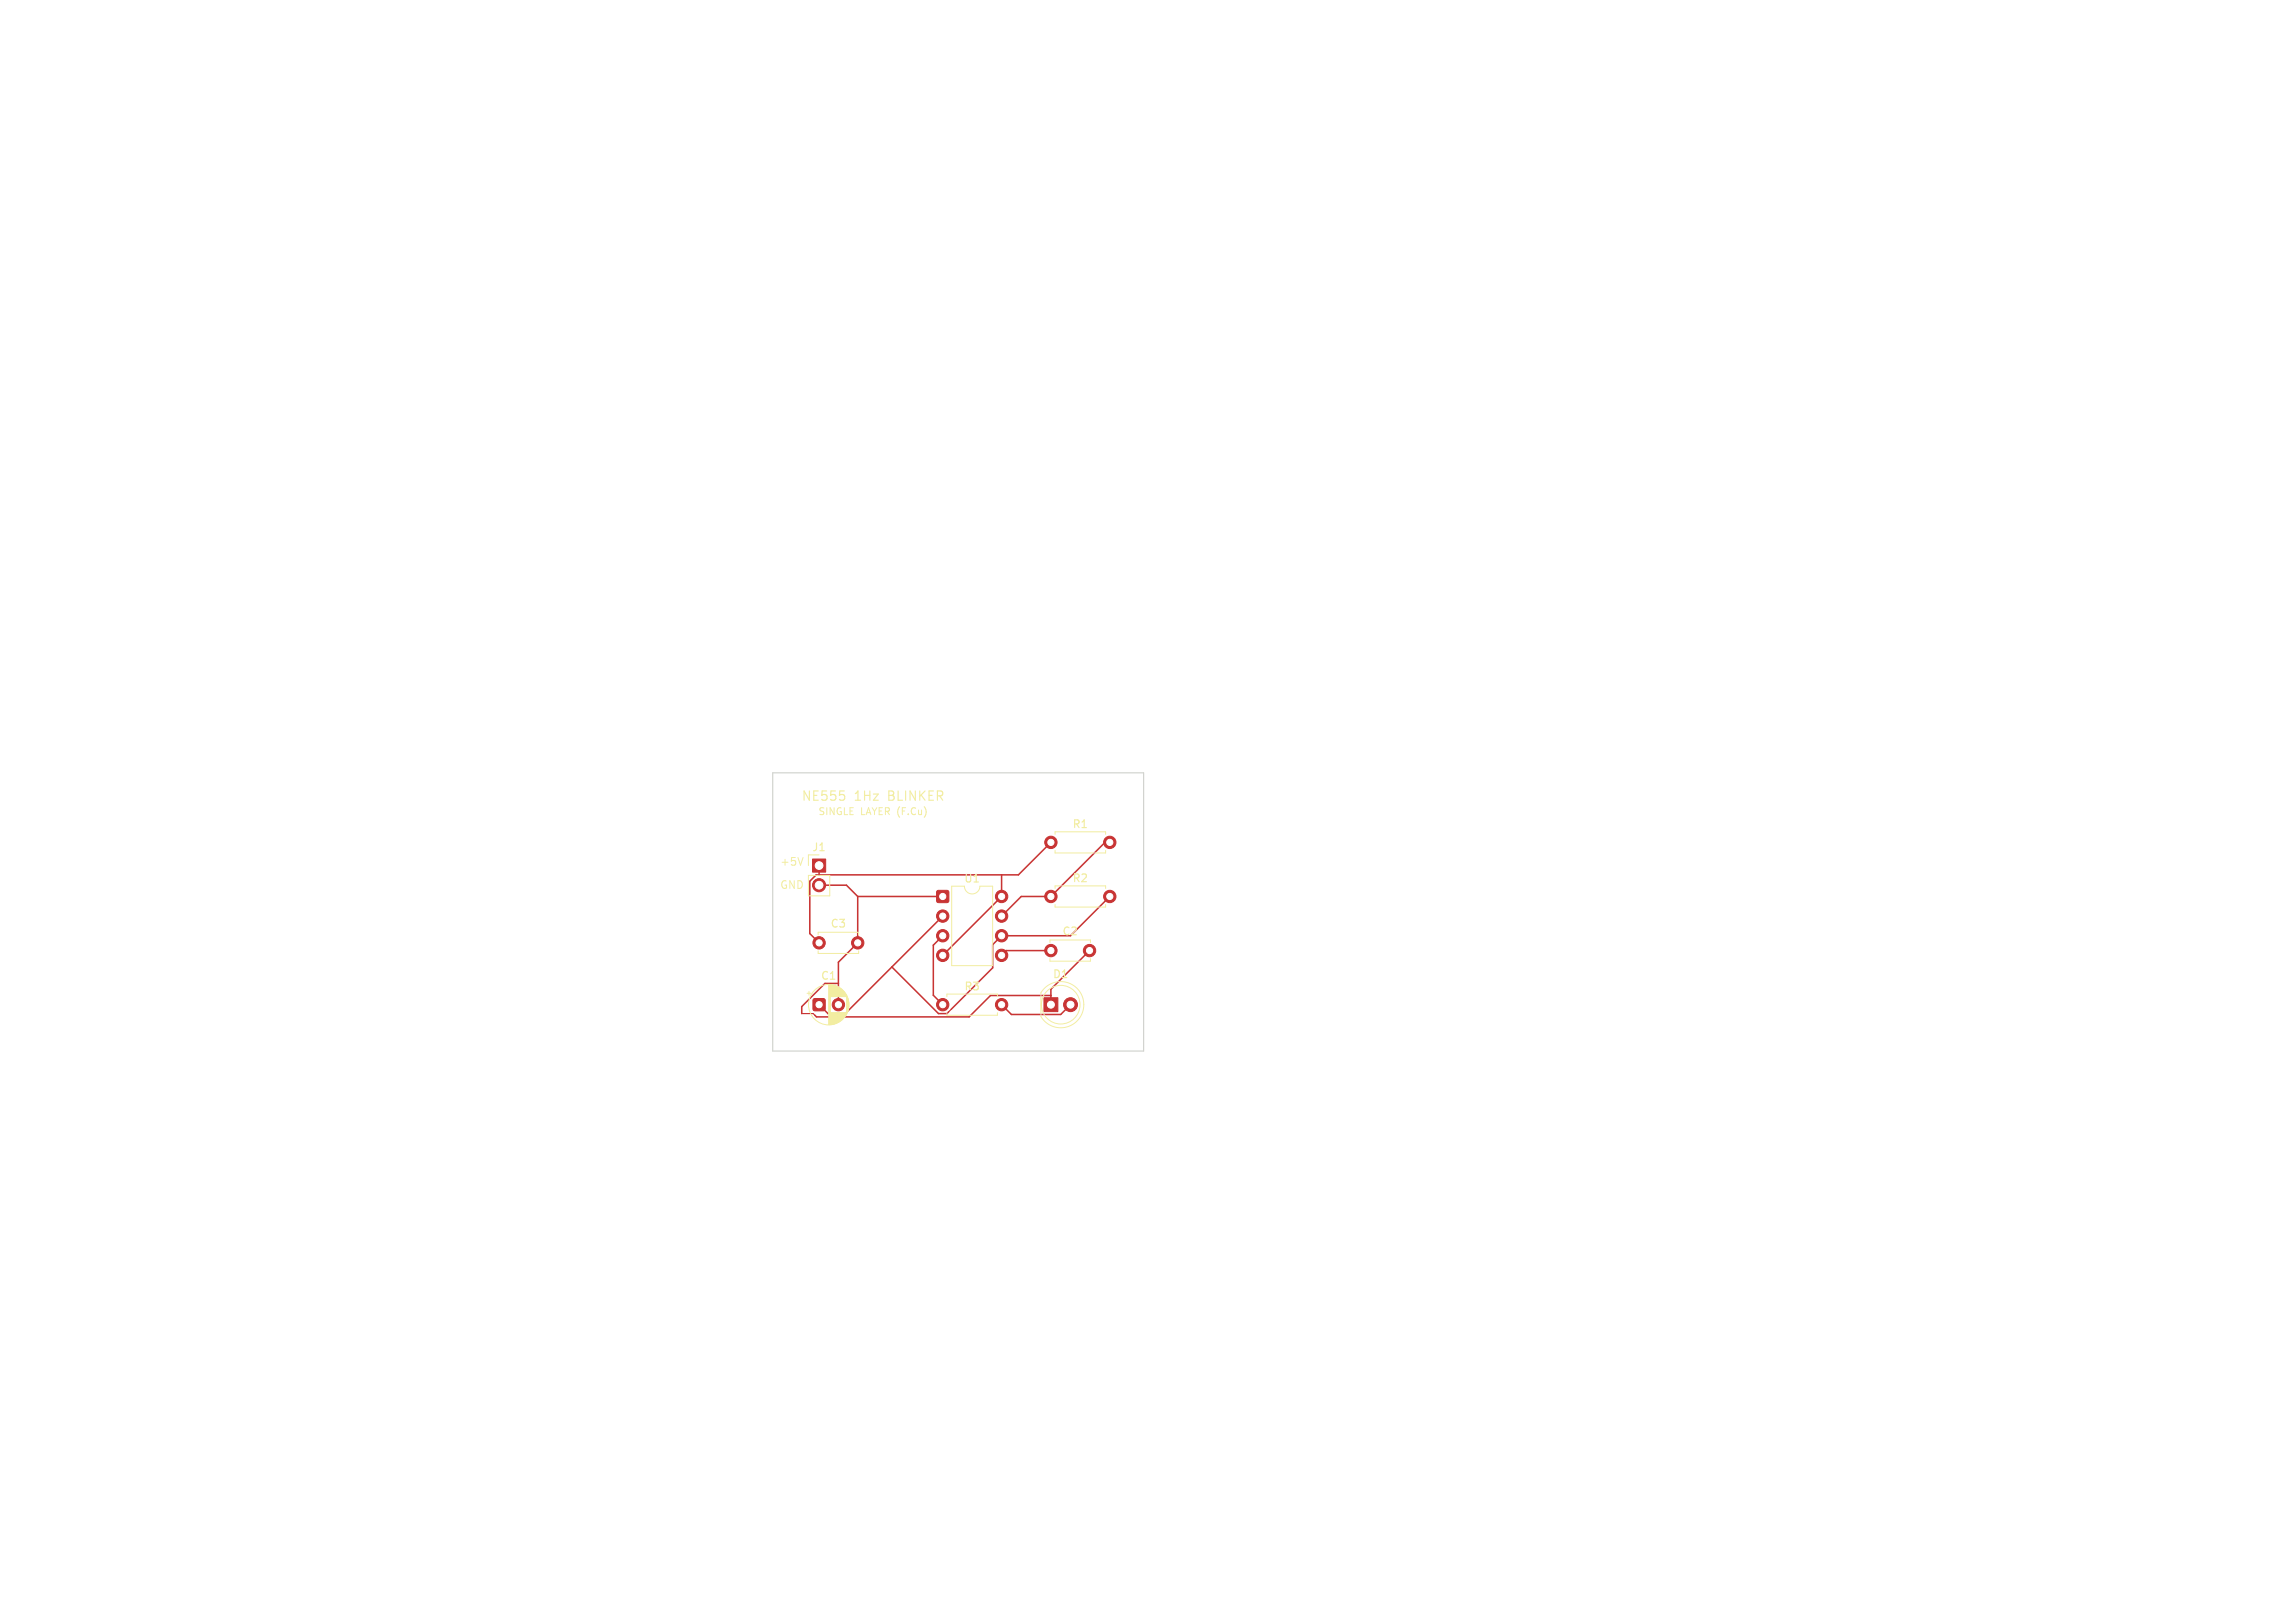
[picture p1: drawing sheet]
<svg xmlns="http://www.w3.org/2000/svg" width="297mm" height="210mm" viewBox="0 0 297 210" stroke-linecap="round" stroke-linejoin="round" font-family="sans-serif">
<defs><g id="words">
<g font-size="1.7" fill="#f2eda1">
<text x="103.7" y="103.8">NE555</text>
<text x="110.6" y="103.8">1Hz</text>
<text x="115.1" y="103.8">BLINKER</text>
</g>
<g font-size="1.4" fill="#f2eda1">
<text x="138.7" y="107.4">R1</text>
<text x="100.9" y="112.2">+5V</text>
<text x="105" y="110.3">J1</text>
<text x="100.9" y="115.2">GND</text>
<text x="124.7" y="114.4">U1</text>
<text x="138.7" y="114.4">R2</text>
<text x="107.4" y="120.2">C3</text>
<text x="137.4" y="121.2">C2</text>
<text x="106.1" y="127">C1</text>
<text x="124.7" y="128.4">R3</text>
<text x="136.2" y="126.8">D1</text>
</g>
<g font-size="1.3" fill="#f2eda1">
<text x="105.8" y="105.6">SINGLE</text>
<text x="111.4" y="105.6">LAYER (F.Cu)</text>
</g>
</g></defs>
<g fill="#c83434" stroke="#c83434" stroke-width=".13">
<path d="M105.1 111.2h1.7v1.7h-1.7z"/>
<path d="M121.3 115.3l.1-.1 1.3 .1 .1 .2-.1 1.2-.2 .1-1.2-.1-.1-.1z"/>
<path d="M105.3 129.3l.1-.1 1.3 .1 .1 .2-.1 1.2-.1 .1-1.3-.1-.1-.1z"/>
<path d="M135.1 129.1h1.8v1.8h-1.8z"/>
<circle cx="106" cy="114.5" r=".85"/>
<circle cx="106" cy="122" r=".8"/>
<circle cx="111" cy="122" r=".8"/>
<circle cx="122" cy="118.5" r=".8"/>
<circle cx="122" cy="121.1" r=".8"/>
<circle cx="122" cy="123.6" r=".8"/>
<circle cx="129.6" cy="123.6" r=".8"/>
<circle cx="129.6" cy="121.1" r=".8"/>
<circle cx="129.6" cy="118.5" r=".8"/>
<circle cx="129.6" cy="116" r=".8"/>
<circle cx="136" cy="109" r=".8"/>
<circle cx="143.6" cy="109" r=".8"/>
<circle cx="136" cy="123" r=".8"/>
<circle cx="141" cy="123" r=".8"/>
<circle cx="122" cy="130" r=".8"/>
<circle cx="129.6" cy="130" r=".8"/>
<circle cx="136" cy="116" r=".8"/>
<circle cx="143.6" cy="116" r=".8"/>
<circle cx="108.5" cy="130" r=".8"/>
<circle cx="138.5" cy="130" r=".9"/>
</g>
<g fill="none" stroke="#c83434" stroke-width=".2">
<path d="M106 112v1.2M106 114.5h3.5l1.5 1.5M111 116v6l-2.5 2.5v5.5M111 116h11M122 118.5l-12.6 12.7h-2.2l-1.2-1.2M129.6 113.2v2.8l-7.6 7.6M136 109l-4.2 4.2h-26.2l-.8 .8v6.8l1.2 1.2M143.6 109h-.6l-7 7h-3.8l-2.6 2.5M143.6 116l-5.1 5.1h-8.9l-1.1 1.1v3l-5.4 5.4M107.7 131.2h.1M108.5 127.3h-1.7l-3 3v.9M115.4 125.1l6.1 6.1h1l.2-.2"/>
<path d="M122 121.1l-1.2 1.2v6.5l1.2 1.2M129.6 130l1.3 1.3h6.4l1.2-1.3M136 128.8h-7.8l-2.8 2.8h-19.7l-.2-.2M136 123h-5.8l-.6 .6M141 123l-5 5v2"/>
</g>
<path d="M103.8 131.2h1.4l.3 .2M122.7 130.9h.1M123.1 130.6l-.4 .3" fill="none" stroke="#c83434" stroke-width=".15"/>
<g fill="none" stroke="#f2eda1" stroke-width=".13">
<path d="M103.9 111l-.3 1M104.6 110.6v1.4M104.6 113.3h2.8v2.6h-2.8zM123.2 114.7h1.6a1 1 0 0 0 1 1 1 1 0 0 0 1-1h1.7v10.3h-5.3zM136.5 108v-.4h6.6v.4M136.5 110v.4h6.6v-.4M136.5 115v-.4h6.6v.4M136.5 117v.4h6.6v-.4M104.4 128.5h.5M104.7 128.3v.5M105.9 121v-.4h5.2v.4M105.9 123v.4h5.2v-.4"/>
<path d="M107.2 127.4v5.2M107.3 127.4v5.2M107.4 127.4v5.2M107.5 127.4v1.6M107.5 131v1.6M107.6 127.4v1.6M107.6 131v1.6M107.7 127.5v1.5M107.7 131v1.5M107.8 127.5v1.5M107.8 131v1.5M107.9 127.5v1.5"/>
<path d="M107.9 131v1.5M108 127.5v1.5M108 131v1.5M108.1 127.5v1.5M108.1 131v1.5M108.1 127.6v1.4M108.1 131v1.4M108.2 127.6v1.4M108.2 131v1.4M108.3 127.6v1.4M108.3 131v1.4M108.3 127.7v1.3"/>
<path d="M108.3 131v1.3M108.4 127.7v1.3M108.4 131v1.3M108.5 127.7v1.3M108.5 131v1.3M108.5 127.8v1.2M108.5 131v1.2M108.6 127.8v1.2M108.6 131v1.2M108.7 127.9v1.1M108.7 131v1.1M108.8 127.9v1.1"/>
<path d="M108.8 131v1.1M108.9 128v1M108.9 131v1M109 128.1v.9M109 131v.9M109.1 128.2v.8M109.1 131v.8M109.2 128.3v.7M109.2 131v.7M109.3 128.3v.7M109.3 131v.7M109.3 128.4v.6"/>
<path d="M109.3 131v.6M109.4 128.5v.5M109.4 131v.5M109.4 128.6v.4M109.4 131v.4M109.5 128.7v.3M109.5 131v.3M109.6 128.8v2.4M109.6 128.9v2.2M109.7 129v2M109.7 129.1v1.8M109.7 129.2v1.6"/>
<path d="M109.8 129.3v1.4M109.8 129.5v1M109.8 129.7v.6M122.5 129v-.4h6.6v.4M122.5 131v.4h6.6v-.4M135.2 127.9a2.99 2.99 0 0 1 4.3 .2 2.99 2.99 0 0 1-.5 4.3 2.99 2.99 0 0 1-4.3-.9v-3zM135.9 122v-.4h5.2v.4M135.9 124v.4h5.2v-.4"/>
<circle cx="107.2" cy="130" r="2.62"/>
<circle cx="137.3" cy="130" r="2.5"/>
</g>
<path d="M109.3 102.9v.5" fill="none" stroke="#f2eda1" stroke-width=".15"/>
<path d="M100 100h48v36h-48z" fill="none" stroke="#d0d2cd" stroke-width=".15"/>
<g fill="#fff" stroke="#fff" stroke-width=".13">
<circle cx="106" cy="112" r=".5"/>
<circle cx="106" cy="114.5" r=".5"/>
<circle cx="106" cy="122" r=".4"/>
<circle cx="111" cy="122" r=".4"/>
<circle cx="122" cy="116" r=".4"/>
<circle cx="122" cy="118.5" r=".4"/>
<circle cx="122" cy="121.1" r=".4"/>
<circle cx="122" cy="123.6" r=".4"/>
<circle cx="129.6" cy="123.6" r=".4"/>
<circle cx="129.6" cy="121.1" r=".4"/>
<circle cx="129.6" cy="118.5" r=".4"/>
<circle cx="129.6" cy="116" r=".4"/>
<circle cx="136" cy="109" r=".4"/>
<circle cx="143.6" cy="109" r=".4"/>
<circle cx="136" cy="123" r=".4"/>
<circle cx="141" cy="123" r=".4"/>
<circle cx="122" cy="130" r=".4"/>
<circle cx="129.6" cy="130" r=".4"/>
<circle cx="136" cy="116" r=".4"/>
<circle cx="143.6" cy="116" r=".4"/>
<circle cx="106" cy="130" r=".4"/>
<circle cx="108.5" cy="130" r=".4"/>
<circle cx="136" cy="130" r=".45"/>
<circle cx="138.5" cy="130" r=".45"/>
</g>
<use href="#words"/>
</svg>
